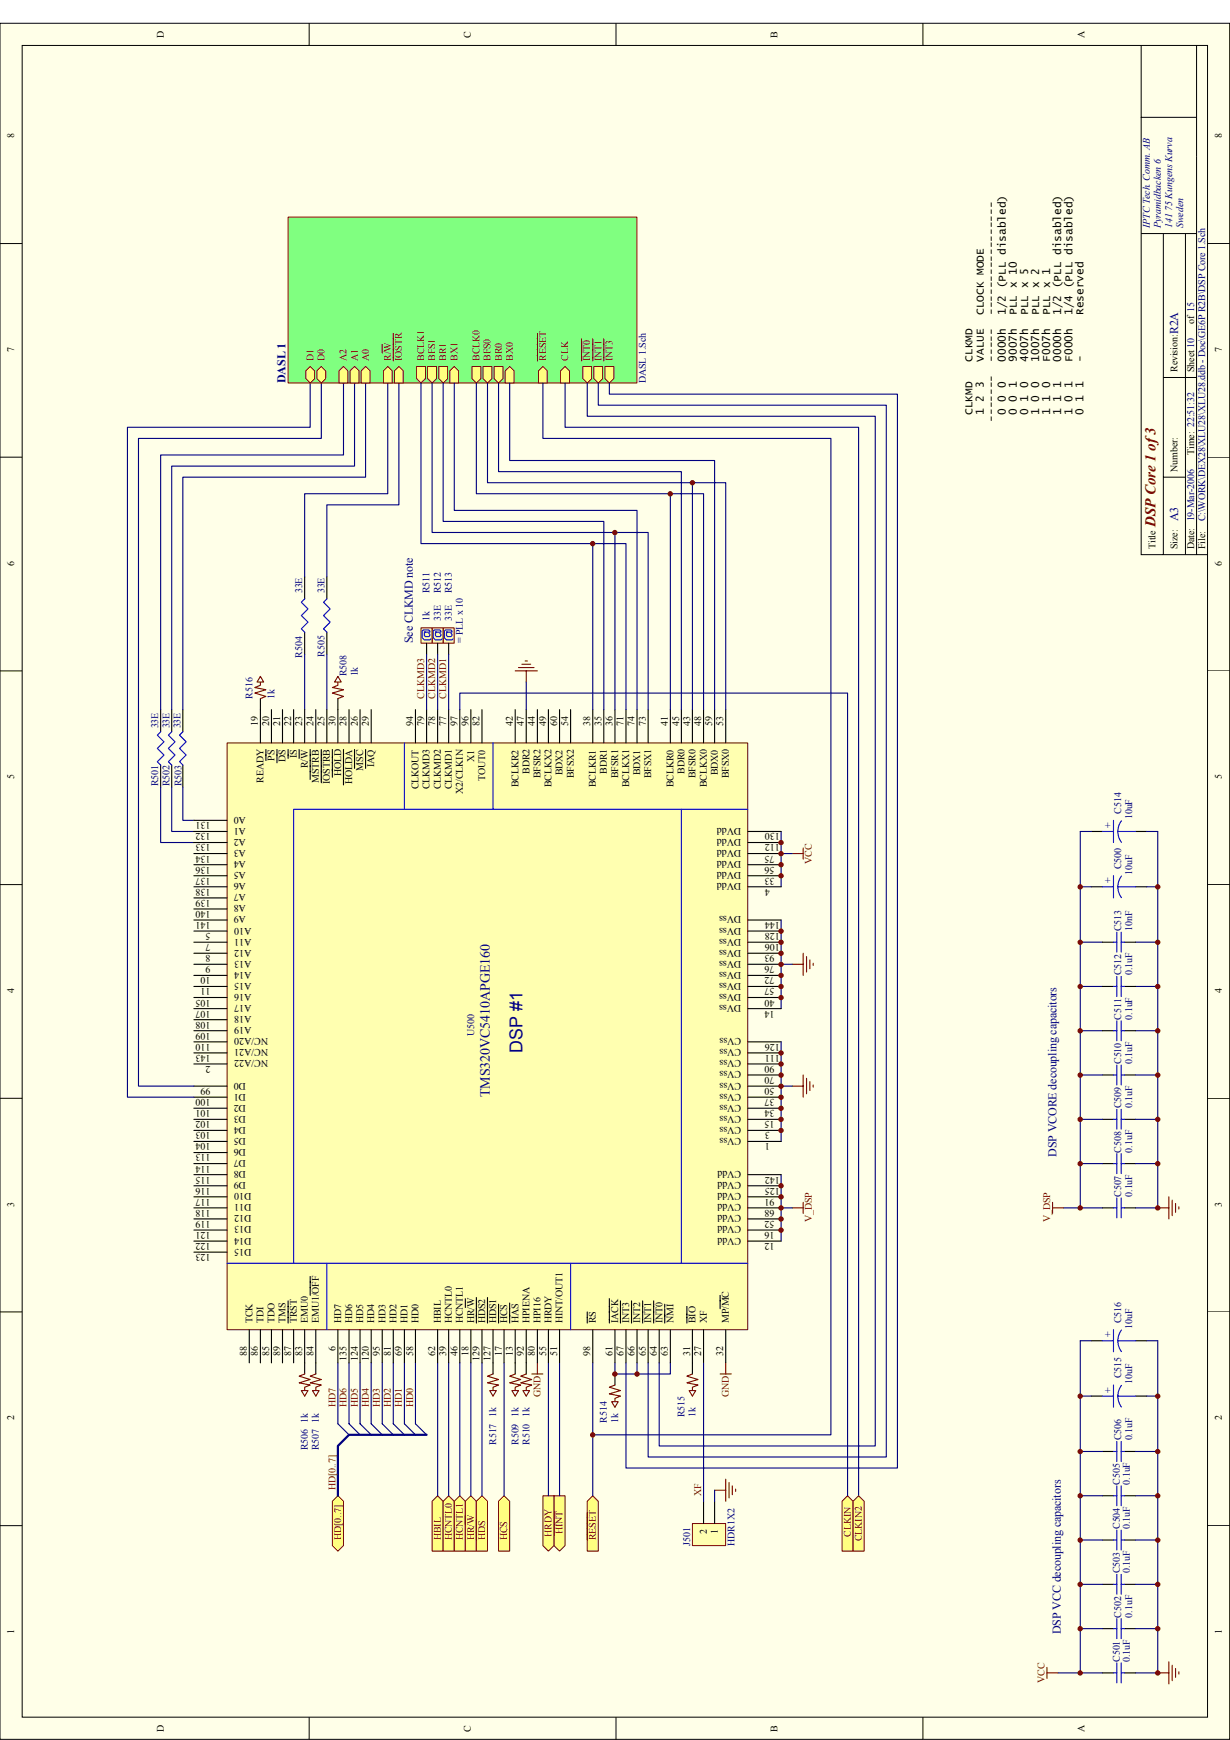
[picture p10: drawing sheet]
<svg xmlns="http://www.w3.org/2000/svg" width="297mm" height="420mm" viewBox="0 0 297 420" stroke-linecap="round" stroke-linejoin="round" font-family="sans-serif">
<defs><g id="words">
<text font-size="4.3" fill="#000080" x="126.2" y="254.2" transform="rotate(-90 126.2 254.2)">DSP #1</text>
<text font-size="3.6" fill="#800000" x="279.1" y="127.2" transform="rotate(-90 279.1 127.2)">DSP Core 1 of 3</text>
<text font-size="3.4" fill="#000080" x="118.3" y="264.9" transform="rotate(-90 118.3 264.9)">TMS320VC5410APGE160</text>
<g font-size="2.9" fill="#000080">
<text x="284.5" y="80.7" transform="rotate(-90 284.5 80.7)">R2A</text>
<text x="69" y="92.5" transform="rotate(-90 69 92.5)">DASL 1</text>
<text x="284.5" y="125.9" transform="rotate(-90 284.5 125.9)">A3</text>
<text x="99.7" y="155.3" transform="rotate(-90 99.7 155.3)">See CLKMD note</text>
<text x="255.1" y="279.4" transform="rotate(-90 255.1 279.4)">DSP VCORE decoupling capacitors</text>
<text x="256.2" y="394.6" transform="rotate(-90 256.2 394.6)">DSP VCC decoupling capacitors</text>
</g>
<g font-size="2.7">
<text x="237.6" y="76.1" transform="rotate(-90 237.6 76.1)">CLOCK MODE</text>
<text x="240.2" y="76.1" transform="rotate(-90 240.2 76.1)">-----------------</text>
<text x="242.9" y="76.1" transform="rotate(-90 242.9 76.1)">1/2 (PLL disabled)</text>
<text x="245.6" y="76.1" transform="rotate(-90 245.6 76.1)">PLL x 10</text>
<text x="248.3" y="76.1" transform="rotate(-90 248.3 76.1)">PLL x 5</text>
<text x="251" y="76.1" transform="rotate(-90 251 76.1)">PLL x 2</text>
<text x="253.6" y="76.1" transform="rotate(-90 253.6 76.1)">PLL x 1</text>
<text x="256.3" y="76.1" transform="rotate(-90 256.3 76.1)">1/2 (PLL disabled)</text>
<text x="259" y="76.1" transform="rotate(-90 259 76.1)">1/4 (PLL disabled)</text>
<text x="261.6" y="76.1" transform="rotate(-90 261.6 76.1)">Reserved</text>
<text x="234.9" y="87.4" transform="rotate(-90 234.9 87.4)">CLKMD</text>
<text x="237.6" y="87.4" transform="rotate(-90 237.6 87.4)">VALUE</text>
<text x="240.2" y="87.4" transform="rotate(-90 240.2 87.4)">-----</text>
<text x="242.9" y="87.4" transform="rotate(-90 242.9 87.4)">0000h</text>
<text x="245.6" y="87.4" transform="rotate(-90 245.6 87.4)">9007h</text>
<text x="248.3" y="87.4" transform="rotate(-90 248.3 87.4)">4007h</text>
<text x="251" y="87.4" transform="rotate(-90 251 87.4)">1007h</text>
<text x="253.6" y="87.4" transform="rotate(-90 253.6 87.4)">F007h</text>
<text x="256.3" y="87.4" transform="rotate(-90 256.3 87.4)">0000h</text>
<text x="259" y="87.4" transform="rotate(-90 259 87.4)">F000h</text>
<text x="261.6" y="87.4" transform="rotate(-90 261.6 87.4)">-</text>
<text x="234.9" y="100.2" transform="rotate(-90 234.9 100.2)">CLKMD</text>
<text x="237.6" y="100.2" transform="rotate(-90 237.6 100.2)">1 2 3</text>
<text x="240.2" y="101.8" transform="rotate(-90 240.2 101.8)">-------</text>
<text x="242.9" y="100.2" transform="rotate(-90 242.9 100.2)">0 0 0</text>
<text x="245.6" y="100.2" transform="rotate(-90 245.6 100.2)">0 0 1</text>
<text x="248.3" y="100.2" transform="rotate(-90 248.3 100.2)">0 1 0</text>
<text x="251" y="100.2" transform="rotate(-90 251 100.2)">1 0 0</text>
<text x="253.6" y="100.2" transform="rotate(-90 253.6 100.2)">1 1 0</text>
<text x="256.3" y="100.2" transform="rotate(-90 256.3 100.2)">1 1 1</text>
<text x="259" y="100.2" transform="rotate(-90 259 100.2)">1 0 1</text>
<text x="261.6" y="100.2" transform="rotate(-90 261.6 100.2)">0 1 1</text>
</g>
<g font-size="2.4">
<text x="39.6" y="9.1" transform="rotate(-90 39.6 9.1)">D</text>
<text x="113.7" y="9.1" transform="rotate(-90 113.7 9.1)">C</text>
<text x="187.8" y="9.1" transform="rotate(-90 187.8 9.1)">B</text>
<text x="261.9" y="9.1" transform="rotate(-90 261.9 9.1)">A</text>
<text x="3.4" y="33.4" transform="rotate(-90 3.4 33.4)">8</text>
<text x="295.1" y="33.4" transform="rotate(-90 295.1 33.4)">8</text>
<text x="288.4" y="78.3" transform="rotate(-90 288.4 78.3)">of 15</text>
<text x="3.4" y="85" transform="rotate(-90 3.4 85)">7</text>
<text x="284.4" y="89.8" transform="rotate(-90 284.4 89.8)">Revision:</text>
<text x="288.4" y="89.8" transform="rotate(-90 288.4 89.8)">Sheet 10</text>
<text x="295.1" y="85" transform="rotate(-90 295.1 85)">7</text>
<text x="284.4" y="113.9" transform="rotate(-90 284.4 113.9)">Number:</text>
<text x="288.4" y="109.9" transform="rotate(-90 288.4 109.9)">Time: 22:51:32</text>
<text x="3.4" y="136.6" transform="rotate(-90 3.4 136.6)">6</text>
<text x="279" y="132.6" transform="rotate(-90 279 132.6)">Title</text>
<text x="284.4" y="132.6" transform="rotate(-90 284.4 132.6)">Size:</text>
<text x="288.4" y="132.6" transform="rotate(-90 288.4 132.6)">Date: 19-Mar-2006</text>
<text x="291.1" y="132.6" transform="rotate(-90 291.1 132.6)">File:</text>
<text x="295.1" y="136.6" transform="rotate(-90 295.1 136.6)">6</text>
<text x="62.3" y="175.4" transform="rotate(-90 62.3 175.4)">19</text>
<text x="65" y="175.4" transform="rotate(-90 65 175.4)">20</text>
<text x="67.6" y="175.4" transform="rotate(-90 67.6 175.4)">21</text>
<text x="70.3" y="175.4" transform="rotate(-90 70.3 175.4)">22</text>
<text x="73" y="175.4" transform="rotate(-90 73 175.4)">23</text>
<text x="75.7" y="175.4" transform="rotate(-90 75.7 175.4)">24</text>
<text x="78.4" y="175.4" transform="rotate(-90 78.4 175.4)">25</text>
<text x="81" y="175.4" transform="rotate(-90 81 175.4)">30</text>
<text x="83.7" y="175.4" transform="rotate(-90 83.7 175.4)">28</text>
<text x="86.4" y="175.4" transform="rotate(-90 86.4 175.4)">26</text>
<text x="89" y="175.4" transform="rotate(-90 89 175.4)">29</text>
<text x="99.8" y="175.4" transform="rotate(-90 99.8 175.4)">94</text>
<text x="102.4" y="175.4" transform="rotate(-90 102.4 175.4)">79</text>
<text x="105.1" y="175.4" transform="rotate(-90 105.1 175.4)">78</text>
<text x="107.8" y="175.4" transform="rotate(-90 107.8 175.4)">77</text>
<text x="110.4" y="175.4" transform="rotate(-90 110.4 175.4)">97</text>
<text x="113.1" y="175.4" transform="rotate(-90 113.1 175.4)">96</text>
<text x="115.8" y="175.4" transform="rotate(-90 115.8 175.4)">82</text>
<text x="123.8" y="175.4" transform="rotate(-90 123.8 175.4)">42</text>
<text x="126.5" y="175.4" transform="rotate(-90 126.5 175.4)">47</text>
<text x="129.2" y="175.4" transform="rotate(-90 129.2 175.4)">44</text>
<text x="131.9" y="175.4" transform="rotate(-90 131.9 175.4)">49</text>
<text x="134.5" y="175.4" transform="rotate(-90 134.5 175.4)">60</text>
<text x="137.2" y="175.4" transform="rotate(-90 137.2 175.4)">54</text>
<text x="142.6" y="175.4" transform="rotate(-90 142.6 175.4)">38</text>
<text x="145.2" y="175.4" transform="rotate(-90 145.2 175.4)">35</text>
<text x="147.9" y="175.4" transform="rotate(-90 147.9 175.4)">36</text>
<text x="150.6" y="175.4" transform="rotate(-90 150.6 175.4)">71</text>
<text x="153.3" y="175.4" transform="rotate(-90 153.3 175.4)">74</text>
<text x="155.9" y="175.4" transform="rotate(-90 155.9 175.4)">73</text>
<text x="161.3" y="175.4" transform="rotate(-90 161.3 175.4)">41</text>
<text x="164" y="175.4" transform="rotate(-90 164 175.4)">45</text>
<text x="166.6" y="175.4" transform="rotate(-90 166.6 175.4)">43</text>
<text x="169.3" y="175.4" transform="rotate(-90 169.3 175.4)">48</text>
<text x="172" y="175.4" transform="rotate(-90 172 175.4)">59</text>
<text x="174.7" y="175.4" transform="rotate(-90 174.7 175.4)">53</text>
<text x="66.3" y="183.7" transform="rotate(-90 66.3 183.7)">PS</text>
<text x="69" y="183.9" transform="rotate(-90 69 183.9)">DS</text>
<text x="71.7" y="183.1" transform="rotate(-90 71.7 183.1)">IS</text>
<text x="74.3" y="185.5" transform="rotate(-90 74.3 185.5)">R/W</text>
<text x="90.4" y="185.3" transform="rotate(-90 90.4 185.3)">IAQ</text>
<text x="114.5" y="183.9" transform="rotate(-90 114.5 183.9)">X1</text>
<text x="3.4" y="188.2" transform="rotate(-90 3.4 188.2)">5</text>
<text x="63.6" y="189" transform="rotate(-90 63.6 189)">READY</text>
<text x="77" y="189" transform="rotate(-90 77 189)">MSTRB</text>
<text x="79.7" y="189.3" transform="rotate(-90 79.7 189.3)">IOSTRB</text>
<text x="82.4" y="187.4" transform="rotate(-90 82.4 187.4)">HOLD</text>
<text x="85" y="189.3" transform="rotate(-90 85 189.3)">HOLDA</text>
<text x="87.7" y="186.1" transform="rotate(-90 87.7 186.1)">MSC</text>
<text x="101.1" y="190.6" transform="rotate(-90 101.1 190.6)">CLKOUT</text>
<text x="103.8" y="190.6" transform="rotate(-90 103.8 190.6)">CLKMD3</text>
<text x="106.4" y="190.6" transform="rotate(-90 106.4 190.6)">CLKMD2</text>
<text x="109.1" y="190.6" transform="rotate(-90 109.1 190.6)">CLKMD1</text>
<text x="111.8" y="191.7" transform="rotate(-90 111.8 191.7)">X2/CLKIN</text>
<text x="117.1" y="188.5" transform="rotate(-90 117.1 188.5)">TOUT0</text>
<text x="125.2" y="190.1" transform="rotate(-90 125.2 190.1)">BCLKR2</text>
<text x="127.8" y="186.9" transform="rotate(-90 127.8 186.9)">BDR2</text>
<text x="130.5" y="187.9" transform="rotate(-90 130.5 187.9)">BFSR2</text>
<text x="133.2" y="190.1" transform="rotate(-90 133.2 190.1)">BCLKX2</text>
<text x="135.9" y="187.1" transform="rotate(-90 135.9 187.1)">BDX2</text>
<text x="138.6" y="187.9" transform="rotate(-90 138.6 187.9)">BFSX2</text>
<text x="143.9" y="190.1" transform="rotate(-90 143.9 190.1)">BCLKR1</text>
<text x="146.6" y="186.9" transform="rotate(-90 146.6 186.9)">BDR1</text>
<text x="149.2" y="187.9" transform="rotate(-90 149.2 187.9)">BFSR1</text>
<text x="151.9" y="190.1" transform="rotate(-90 151.9 190.1)">BCLKX1</text>
<text x="154.6" y="187.1" transform="rotate(-90 154.6 187.1)">BDX1</text>
<text x="157.3" y="187.9" transform="rotate(-90 157.3 187.9)">BFSX1</text>
<text x="162.6" y="190.1" transform="rotate(-90 162.6 190.1)">BCLKR0</text>
<text x="165.3" y="186.9" transform="rotate(-90 165.3 186.9)">BDR0</text>
<text x="168" y="187.9" transform="rotate(-90 168 187.9)">BFSR0</text>
<text x="170.7" y="190.1" transform="rotate(-90 170.7 190.1)">BCLKX0</text>
<text x="173.3" y="187.1" transform="rotate(-90 173.3 187.1)">BDX0</text>
<text x="176" y="187.9" transform="rotate(-90 176 187.9)">BFSX0</text>
<text x="295.1" y="188.2" transform="rotate(-90 295.1 188.2)">5</text>
<text x="59.4" y="197.2" transform="rotate(-180 59.4 197.2)">A0</text>
<text x="50.8" y="203.9" transform="rotate(-180 50.8 203.9)">133</text>
<text x="50.8" y="198.6" transform="rotate(-180 50.8 198.6)">131</text>
<text x="50.8" y="201.2" transform="rotate(-180 50.8 201.2)">132</text>
<text x="59.4" y="199.9" transform="rotate(-180 59.4 199.9)">A1</text>
<text x="59.4" y="202.6" transform="rotate(-180 59.4 202.6)">A2</text>
<text x="179" y="202.6" transform="rotate(-180 179 202.6)">DVdd</text>
<text x="179" y="199.9" transform="rotate(-180 179 199.9)">DVdd</text>
<text x="188.4" y="203.9" transform="rotate(-180 188.4 203.9)">112</text>
<text x="188.4" y="201.2" transform="rotate(-180 188.4 201.2)">130</text>
<text x="50.8" y="206.6" transform="rotate(-180 50.8 206.6)">134</text>
<text x="50.8" y="209.3" transform="rotate(-180 50.8 209.3)">136</text>
<text x="59.4" y="205.2" transform="rotate(-180 59.4 205.2)">A3</text>
<text x="59.4" y="207.9" transform="rotate(-180 59.4 207.9)">A4</text>
<text x="179" y="207.9" transform="rotate(-180 179 207.9)">DVdd</text>
<text x="179" y="205.2" transform="rotate(-180 179 205.2)">DVdd</text>
<text x="187" y="209.3" transform="rotate(-180 187 209.3)">56</text>
<text x="187" y="206.6" transform="rotate(-180 187 206.6)">75</text>
<text x="50.8" y="211.9" transform="rotate(-180 50.8 211.9)">137</text>
<text x="50.8" y="214.6" transform="rotate(-180 50.8 214.6)">138</text>
<text x="59.4" y="210.6" transform="rotate(-180 59.4 210.6)">A5</text>
<text x="59.4" y="213.3" transform="rotate(-180 59.4 213.3)">A6</text>
<text x="59.4" y="216" transform="rotate(-180 59.4 216)">A7</text>
<text x="179" y="213.3" transform="rotate(-180 179 213.3)">DVdd</text>
<text x="179" y="210.6" transform="rotate(-180 179 210.6)">DVdd</text>
<text x="185.9" y="214.6" transform="rotate(-180 185.9 214.6)">4</text>
<text x="187" y="211.9" transform="rotate(-180 187 211.9)">33</text>
<text x="50.8" y="217.3" transform="rotate(-180 50.8 217.3)">139</text>
<text x="50.8" y="220" transform="rotate(-180 50.8 220)">140</text>
<text x="59.4" y="218.6" transform="rotate(-180 59.4 218.6)">A8</text>
<text x="59.4" y="221.3" transform="rotate(-180 59.4 221.3)">A9</text>
<text x="179" y="221.3" transform="rotate(-180 179 221.3)">DVss</text>
<text x="50.8" y="222.6" transform="rotate(-180 50.8 222.6)">141</text>
<text x="50.8" y="225.3" transform="rotate(-180 50.8 225.3)">5</text>
<text x="50.8" y="228" transform="rotate(-180 50.8 228)">7</text>
<text x="60.7" y="224" transform="rotate(-180 60.7 224)">A10</text>
<text x="60.7" y="226.6" transform="rotate(-180 60.7 226.6)">A11</text>
<text x="179" y="226.6" transform="rotate(-180 179 226.6)">DVss</text>
<text x="179" y="224" transform="rotate(-180 179 224)">DVss</text>
<text x="188.4" y="228" transform="rotate(-180 188.4 228)">106</text>
<text x="188.4" y="225.3" transform="rotate(-180 188.4 225.3)">128</text>
<text x="188.4" y="222.6" transform="rotate(-180 188.4 222.6)">144</text>
<text x="50.8" y="230.6" transform="rotate(-180 50.8 230.6)">8</text>
<text x="50.8" y="233.3" transform="rotate(-180 50.8 233.3)">9</text>
<text x="60.7" y="229.3" transform="rotate(-180 60.7 229.3)">A12</text>
<text x="60.7" y="232" transform="rotate(-180 60.7 232)">A13</text>
<text x="179" y="232" transform="rotate(-180 179 232)">DVss</text>
<text x="179" y="229.3" transform="rotate(-180 179 229.3)">DVss</text>
<text x="187" y="233.3" transform="rotate(-180 187 233.3)">76</text>
<text x="187" y="230.6" transform="rotate(-180 187 230.6)">93</text>
<text x="3.4" y="239.8" transform="rotate(-90 3.4 239.8)">4</text>
<text x="50.8" y="236" transform="rotate(-180 50.8 236)">10</text>
<text x="50.8" y="238.7" transform="rotate(-180 50.8 238.7)">11</text>
<text x="60.7" y="234.7" transform="rotate(-180 60.7 234.7)">A14</text>
<text x="60.7" y="237.3" transform="rotate(-180 60.7 237.3)">A15</text>
<text x="60.7" y="240" transform="rotate(-180 60.7 240)">A16</text>
<text x="179" y="240" transform="rotate(-180 179 240)">DVss</text>
<text x="179" y="237.3" transform="rotate(-180 179 237.3)">DVss</text>
<text x="179" y="234.7" transform="rotate(-180 179 234.7)">DVss</text>
<text x="187" y="238.7" transform="rotate(-180 187 238.7)">57</text>
<text x="187" y="236" transform="rotate(-180 187 236)">72</text>
<text x="295.1" y="239.8" transform="rotate(-90 295.1 239.8)">4</text>
<text x="50.8" y="241.4" transform="rotate(-180 50.8 241.4)">105</text>
<text x="50.8" y="244" transform="rotate(-180 50.8 244)">107</text>
<text x="60.7" y="242.7" transform="rotate(-180 60.7 242.7)">A17</text>
<text x="60.7" y="245.4" transform="rotate(-180 60.7 245.4)">A18</text>
<text x="179" y="242.7" transform="rotate(-180 179 242.7)">DVss</text>
<text x="187" y="244" transform="rotate(-180 187 244)">14</text>
<text x="187" y="241.4" transform="rotate(-180 187 241.4)">40</text>
<text x="50.8" y="246.7" transform="rotate(-180 50.8 246.7)">108</text>
<text x="50.8" y="249.4" transform="rotate(-180 50.8 249.4)">109</text>
<text x="60.7" y="248" transform="rotate(-180 60.7 248)">A19</text>
<text x="64.7" y="250.7" transform="rotate(-180 64.7 250.7)">NC/A20</text>
<text x="179" y="250.7" transform="rotate(-180 179 250.7)">CVss</text>
<text x="50.8" y="252" transform="rotate(-180 50.8 252)">110</text>
<text x="50.8" y="254.7" transform="rotate(-180 50.8 254.7)">143</text>
<text x="50.8" y="257.4" transform="rotate(-180 50.8 257.4)">2</text>
<text x="64.7" y="253.4" transform="rotate(-180 64.7 253.4)">NC/A21</text>
<text x="64.7" y="256" transform="rotate(-180 64.7 256)">NC/A22</text>
<text x="179" y="256" transform="rotate(-180 179 256)">CVss</text>
<text x="179" y="253.4" transform="rotate(-180 179 253.4)">CVss</text>
<text x="187" y="257.4" transform="rotate(-180 187 257.4)">90</text>
<text x="188.4" y="254.7" transform="rotate(-180 188.4 254.7)">111</text>
<text x="188.4" y="252" transform="rotate(-180 188.4 252)">126</text>
<text x="50.8" y="262.7" transform="rotate(-180 50.8 262.7)">99</text>
<text x="59.4" y="261.4" transform="rotate(-180 59.4 261.4)">D0</text>
<text x="179" y="261.4" transform="rotate(-180 179 261.4)">CVss</text>
<text x="179" y="258.7" transform="rotate(-180 179 258.7)">CVss</text>
<text x="187" y="262.7" transform="rotate(-180 187 262.7)">50</text>
<text x="187" y="260.1" transform="rotate(-180 187 260.1)">70</text>
<text x="50.8" y="265.4" transform="rotate(-180 50.8 265.4)">100</text>
<text x="50.8" y="268.1" transform="rotate(-180 50.8 268.1)">101</text>
<text x="59.4" y="264.1" transform="rotate(-180 59.4 264.1)">D1</text>
<text x="59.4" y="266.8" transform="rotate(-180 59.4 266.8)">D2</text>
<text x="59.4" y="269.4" transform="rotate(-180 59.4 269.4)">D3</text>
<text x="179" y="269.4" transform="rotate(-180 179 269.4)">CVss</text>
<text x="179" y="266.8" transform="rotate(-180 179 266.8)">CVss</text>
<text x="179" y="264.1" transform="rotate(-180 179 264.1)">CVss</text>
<text x="187" y="268.1" transform="rotate(-180 187 268.1)">34</text>
<text x="187" y="265.4" transform="rotate(-180 187 265.4)">37</text>
<text x="50.8" y="270.8" transform="rotate(-180 50.8 270.8)">102</text>
<text x="50.8" y="273.4" transform="rotate(-180 50.8 273.4)">103</text>
<text x="59.4" y="272.1" transform="rotate(-180 59.4 272.1)">D4</text>
<text x="59.4" y="274.8" transform="rotate(-180 59.4 274.8)">D5</text>
<text x="179" y="274.8" transform="rotate(-180 179 274.8)">CVss</text>
<text x="179" y="272.1" transform="rotate(-180 179 272.1)">CVss</text>
<text x="185.9" y="273.4" transform="rotate(-180 185.9 273.4)">3</text>
<text x="187" y="270.8" transform="rotate(-180 187 270.8)">15</text>
<text x="50.8" y="276.1" transform="rotate(-180 50.8 276.1)">104</text>
<text x="50.8" y="278.8" transform="rotate(-180 50.8 278.8)">113</text>
<text x="50.8" y="281.4" transform="rotate(-180 50.8 281.4)">114</text>
<text x="59.4" y="277.4" transform="rotate(-180 59.4 277.4)">D6</text>
<text x="59.4" y="280.1" transform="rotate(-180 59.4 280.1)">D7</text>
<text x="185.9" y="276.1" transform="rotate(-180 185.9 276.1)">1</text>
<text x="50.8" y="284.1" transform="rotate(-180 50.8 284.1)">115</text>
<text x="50.8" y="286.8" transform="rotate(-180 50.8 286.8)">116</text>
<text x="59.4" y="282.8" transform="rotate(-180 59.4 282.8)">D8</text>
<text x="59.4" y="285.5" transform="rotate(-180 59.4 285.5)">D9</text>
<text x="179" y="285.5" transform="rotate(-180 179 285.5)">CVdd</text>
<text x="179" y="282.8" transform="rotate(-180 179 282.8)">CVdd</text>
<text x="188.4" y="286.8" transform="rotate(-180 188.4 286.8)">125</text>
<text x="188.4" y="284.1" transform="rotate(-180 188.4 284.1)">142</text>
<text x="3.4" y="291.4" transform="rotate(-90 3.4 291.4)">3</text>
<text x="50.8" y="289.5" transform="rotate(-180 50.8 289.5)">117</text>
<text x="50.8" y="292.1" transform="rotate(-180 50.8 292.1)">118</text>
<text x="60.7" y="288.1" transform="rotate(-180 60.7 288.1)">D10</text>
<text x="60.7" y="290.8" transform="rotate(-180 60.7 290.8)">D11</text>
<text x="60.7" y="293.5" transform="rotate(-180 60.7 293.5)">D12</text>
<text x="179" y="293.5" transform="rotate(-180 179 293.5)">CVdd</text>
<text x="179" y="290.8" transform="rotate(-180 179 290.8)">CVdd</text>
<text x="179" y="288.1" transform="rotate(-180 179 288.1)">CVdd</text>
<text x="187" y="292.1" transform="rotate(-180 187 292.1)">68</text>
<text x="187" y="289.5" transform="rotate(-180 187 289.5)">91</text>
<text x="295.1" y="291.4" transform="rotate(-90 295.1 291.4)">3</text>
<text x="50.8" y="294.8" transform="rotate(-180 50.8 294.8)">119</text>
<text x="50.8" y="297.5" transform="rotate(-180 50.8 297.5)">121</text>
<text x="60.7" y="296.2" transform="rotate(-180 60.7 296.2)">D13</text>
<text x="60.7" y="298.8" transform="rotate(-180 60.7 298.8)">D14</text>
<text x="179" y="298.8" transform="rotate(-180 179 298.8)">CVdd</text>
<text x="179" y="296.2" transform="rotate(-180 179 296.2)">CVdd</text>
<text x="187" y="297.5" transform="rotate(-180 187 297.5)">16</text>
<text x="187" y="294.8" transform="rotate(-180 187 294.8)">52</text>
<text x="50.8" y="300.2" transform="rotate(-180 50.8 300.2)">122</text>
<text x="50.8" y="302.8" transform="rotate(-180 50.8 302.8)">123</text>
<text x="60.7" y="301.5" transform="rotate(-180 60.7 301.5)">D15</text>
<text x="187" y="300.2" transform="rotate(-180 187 300.2)">12</text>
<text x="61" y="319.5" transform="rotate(-90 61 319.5)">TCK</text>
<text x="63.6" y="319.5" transform="rotate(-90 63.6 319.5)">TDI</text>
<text x="66.3" y="319.5" transform="rotate(-90 66.3 319.5)">TDO</text>
<text x="69" y="319.5" transform="rotate(-90 69 319.5)">TMS</text>
<text x="71.7" y="319.5" transform="rotate(-90 71.7 319.5)">TRST</text>
<text x="74.3" y="319.5" transform="rotate(-90 74.3 319.5)">EMU0</text>
<text x="77" y="319.5" transform="rotate(-90 77 319.5)">EMU1/OFF</text>
<text x="82.4" y="319.5" transform="rotate(-90 82.4 319.5)">HD7</text>
<text x="85" y="319.5" transform="rotate(-90 85 319.5)">HD6</text>
<text x="87.7" y="319.5" transform="rotate(-90 87.7 319.5)">HD5</text>
<text x="90.4" y="319.5" transform="rotate(-90 90.4 319.5)">HD4</text>
<text x="93.1" y="319.5" transform="rotate(-90 93.1 319.5)">HD3</text>
<text x="95.7" y="319.5" transform="rotate(-90 95.7 319.5)">HD2</text>
<text x="98.4" y="319.5" transform="rotate(-90 98.4 319.5)">HD1</text>
<text x="101.1" y="319.5" transform="rotate(-90 101.1 319.5)">HD0</text>
<text x="106.4" y="319.5" transform="rotate(-90 106.4 319.5)">HBIL</text>
<text x="109.1" y="319.5" transform="rotate(-90 109.1 319.5)">HCNTL0</text>
<text x="111.8" y="319.5" transform="rotate(-90 111.8 319.5)">HCNTL1</text>
<text x="114.5" y="319.5" transform="rotate(-90 114.5 319.5)">HR/W</text>
<text x="117.1" y="319.5" transform="rotate(-90 117.1 319.5)">HDS2</text>
<text x="119.8" y="319.5" transform="rotate(-90 119.8 319.5)">HDS1</text>
<text x="122.5" y="319.5" transform="rotate(-90 122.5 319.5)">HCS</text>
<text x="125.2" y="319.5" transform="rotate(-90 125.2 319.5)">HAS</text>
<text x="127.8" y="319.5" transform="rotate(-90 127.8 319.5)">HPIENA</text>
<text x="130.5" y="319.5" transform="rotate(-90 130.5 319.5)">HPI16</text>
<text x="133.2" y="319.5" transform="rotate(-90 133.2 319.5)">HRDY</text>
<text x="135.9" y="319.5" transform="rotate(-90 135.9 319.5)">HINT/OUT1</text>
<text x="143.9" y="319.5" transform="rotate(-90 143.9 319.5)">RS</text>
<text x="149.2" y="319.5" transform="rotate(-90 149.2 319.5)">IACK</text>
<text x="151.9" y="319.5" transform="rotate(-90 151.9 319.5)">INT3</text>
<text x="154.6" y="319.5" transform="rotate(-90 154.6 319.5)">INT2</text>
<text x="157.3" y="319.5" transform="rotate(-90 157.3 319.5)">INT1</text>
<text x="160" y="319.5" transform="rotate(-90 160 319.5)">INT0</text>
<text x="162.6" y="319.5" transform="rotate(-90 162.6 319.5)">NMI</text>
<text x="168" y="319.5" transform="rotate(-90 168 319.5)">BIO</text>
<text x="170.7" y="319.5" transform="rotate(-90 170.7 319.5)">XF</text>
<text x="176" y="319.5" transform="rotate(-90 176 319.5)">MP/MC</text>
<text x="59.6" y="327.5" transform="rotate(-90 59.6 327.5)">88</text>
<text x="62.3" y="327.5" transform="rotate(-90 62.3 327.5)">86</text>
<text x="65" y="327.5" transform="rotate(-90 65 327.5)">85</text>
<text x="67.6" y="327.5" transform="rotate(-90 67.6 327.5)">89</text>
<text x="70.3" y="327.5" transform="rotate(-90 70.3 327.5)">87</text>
<text x="73" y="327.5" transform="rotate(-90 73 327.5)">83</text>
<text x="75.7" y="327.5" transform="rotate(-90 75.7 327.5)">84</text>
<text x="81" y="326.2" transform="rotate(-90 81 326.2)">6</text>
<text x="83.7" y="328.6" transform="rotate(-90 83.7 328.6)">135</text>
<text x="86.4" y="328.6" transform="rotate(-90 86.4 328.6)">124</text>
<text x="89" y="328.6" transform="rotate(-90 89 328.6)">120</text>
<text x="91.7" y="327.5" transform="rotate(-90 91.7 327.5)">95</text>
<text x="94.4" y="327.5" transform="rotate(-90 94.4 327.5)">81</text>
<text x="97.1" y="327.5" transform="rotate(-90 97.1 327.5)">69</text>
<text x="99.8" y="327.5" transform="rotate(-90 99.8 327.5)">58</text>
<text x="105.1" y="327.5" transform="rotate(-90 105.1 327.5)">62</text>
<text x="107.8" y="327.5" transform="rotate(-90 107.8 327.5)">39</text>
<text x="110.4" y="327.5" transform="rotate(-90 110.4 327.5)">46</text>
<text x="113.1" y="327.5" transform="rotate(-90 113.1 327.5)">18</text>
<text x="115.8" y="328.6" transform="rotate(-90 115.8 328.6)">129</text>
<text x="118.5" y="328.6" transform="rotate(-90 118.5 328.6)">127</text>
<text x="121.2" y="327.5" transform="rotate(-90 121.2 327.5)">17</text>
<text x="123.8" y="327.5" transform="rotate(-90 123.8 327.5)">13</text>
<text x="126.5" y="327.5" transform="rotate(-90 126.5 327.5)">92</text>
<text x="129.2" y="327.5" transform="rotate(-90 129.2 327.5)">80</text>
<text x="131.9" y="327.5" transform="rotate(-90 131.9 327.5)">55</text>
<text x="134.5" y="327.5" transform="rotate(-90 134.5 327.5)">51</text>
<text x="142.6" y="327.5" transform="rotate(-90 142.6 327.5)">98</text>
<text x="147.9" y="327.5" transform="rotate(-90 147.9 327.5)">61</text>
<text x="150.6" y="327.5" transform="rotate(-90 150.6 327.5)">67</text>
<text x="153.3" y="327.5" transform="rotate(-90 153.3 327.5)">66</text>
<text x="155.9" y="327.5" transform="rotate(-90 155.9 327.5)">65</text>
<text x="158.6" y="327.5" transform="rotate(-90 158.6 327.5)">64</text>
<text x="161.3" y="327.5" transform="rotate(-90 161.3 327.5)">63</text>
<text x="166.6" y="327.5" transform="rotate(-90 166.6 327.5)">31</text>
<text x="169.3" y="327.5" transform="rotate(-90 169.3 327.5)">27</text>
<text x="174.7" y="327.5" transform="rotate(-90 174.7 327.5)">32</text>
<text x="3.4" y="343" transform="rotate(-90 3.4 343)">2</text>
<text x="295.1" y="343" transform="rotate(-90 295.1 343)">2</text>
<text x="170.7" y="370.5" transform="rotate(-90 170.7 370.5)">2</text>
<text x="173.3" y="370.5" transform="rotate(-90 173.3 370.5)">1</text>
<text x="3.4" y="394.6" transform="rotate(-90 3.4 394.6)">1</text>
<text x="295.1" y="394.6" transform="rotate(-90 295.1 394.6)">1</text>
<text x="39.6" y="418.1" transform="rotate(-90 39.6 418.1)">D</text>
<text x="113.7" y="418.1" transform="rotate(-90 113.7 418.1)">C</text>
<text x="187.8" y="418.1" transform="rotate(-90 187.8 418.1)">B</text>
<text x="261.9" y="418.1" transform="rotate(-90 261.9 418.1)">A</text>
</g>
<g font-size="2.4" fill="#000080">
<text x="277.7" y="55.1" transform="rotate(-90 277.7 55.1)">IPTC Tech. Comm. AB</text>
<text x="280.4" y="55.1" transform="rotate(-90 280.4 55.1)">Pyramidbacken 6</text>
<text x="283" y="55.1" transform="rotate(-90 283 55.1)">141 75 Kungens Kurva</text>
<text x="285.7" y="55.1" transform="rotate(-90 285.7 55.1)">Sweden</text>
<text x="155.9" y="92.5" transform="rotate(-90 155.9 92.5)">DASL 1.Sch</text>
<text x="291.1" y="125.9" transform="rotate(-90 291.1 125.9)">C:\WORK\DEX28\XLU28\XLU28.ddb - Doc\GE6P R2B\DSP Core 1.Sch</text>
<text x="73" y="143.3" transform="rotate(-90 73 143.3)">33E</text>
<text x="78.4" y="143.3" transform="rotate(-90 78.4 143.3)">33E</text>
<text x="103.8" y="143.3" transform="rotate(-90 103.8 143.3)">R511</text>
<text x="106.4" y="143.3" transform="rotate(-90 106.4 143.3)">R512</text>
<text x="109.1" y="143.3" transform="rotate(-90 109.1 143.3)">R513</text>
<text x="103.8" y="150" transform="rotate(-90 103.8 150)">1k</text>
<text x="106.4" y="150" transform="rotate(-90 106.4 150)">33E</text>
<text x="109.1" y="150" transform="rotate(-90 109.1 150)">33E</text>
<text x="111.8" y="155.3" transform="rotate(-90 111.8 155.3)">= PLL x 10</text>
<text x="73" y="158.8" transform="rotate(-90 73 158.8)">R504</text>
<text x="78.4" y="158.5" transform="rotate(-90 78.4 158.5)">R505</text>
<text x="83.7" y="163.3" transform="rotate(-90 83.7 163.3)">R508</text>
<text x="86.4" y="163.3" transform="rotate(-90 86.4 163.3)">1k</text>
<text x="61" y="168.7" transform="rotate(-90 61 168.7)">R516</text>
<text x="66.3" y="168.7" transform="rotate(-90 66.3 168.7)">1k</text>
<text x="38.2" y="175.9" transform="rotate(-90 38.2 175.9)">33E</text>
<text x="40.9" y="175.9" transform="rotate(-90 40.9 175.9)">33E</text>
<text x="43.6" y="175.9" transform="rotate(-90 43.6 175.9)">33E</text>
<text x="38.2" y="189.8" transform="rotate(-90 38.2 189.8)">R501</text>
<text x="40.9" y="189.8" transform="rotate(-90 40.9 189.8)">R502</text>
<text x="43.8" y="189.8" transform="rotate(-90 43.8 189.8)">R503</text>
<text x="270.7" y="196.5" transform="rotate(-90 270.7 196.5)">C514</text>
<text x="273.4" y="197.8" transform="rotate(-90 273.4 197.8)">10uF</text>
<text x="268.3" y="200" transform="rotate(-90 268.3 200)">+</text>
<text x="270.7" y="209.9" transform="rotate(-90 270.7 209.9)">C500</text>
<text x="268.3" y="213.3" transform="rotate(-90 268.3 213.3)">+</text>
<text x="273.4" y="211.2" transform="rotate(-90 273.4 211.2)">10uF</text>
<text x="270.7" y="224.8" transform="rotate(-90 270.7 224.8)">C513</text>
<text x="273.4" y="224.8" transform="rotate(-90 273.4 224.8)">10nF</text>
<text x="270.7" y="235.5" transform="rotate(-90 270.7 235.5)">C512</text>
<text x="273.4" y="235.5" transform="rotate(-90 273.4 235.5)">0.1uF</text>
<text x="114.5" y="250.2" transform="rotate(-90 114.5 250.2)">U500</text>
<text x="270.7" y="246.2" transform="rotate(-90 270.7 246.2)">C511</text>
<text x="273.4" y="246.2" transform="rotate(-90 273.4 246.2)">0.1uF</text>
<text x="270.7" y="256.9" transform="rotate(-90 270.7 256.9)">C510</text>
<text x="273.4" y="256.9" transform="rotate(-90 273.4 256.9)">0.1uF</text>
<text x="270.7" y="267.6" transform="rotate(-90 270.7 267.6)">C509</text>
<text x="273.4" y="267.6" transform="rotate(-90 273.4 267.6)">0.1uF</text>
<text x="270.7" y="278.3" transform="rotate(-90 270.7 278.3)">C508</text>
<text x="273.4" y="278.3" transform="rotate(-90 273.4 278.3)">0.1uF</text>
<text x="270.7" y="289" transform="rotate(-90 270.7 289)">C507</text>
<text x="273.4" y="289" transform="rotate(-90 273.4 289)">0.1uF</text>
<text x="268.3" y="323" transform="rotate(-90 268.3 323)">+</text>
<text x="270.7" y="319.5" transform="rotate(-90 270.7 319.5)">C516</text>
<text x="273.4" y="320.8" transform="rotate(-90 273.4 320.8)">10uF</text>
<text x="270.7" y="332.8" transform="rotate(-90 270.7 332.8)">C515</text>
<text x="273.4" y="334.2" transform="rotate(-90 273.4 334.2)">10uF</text>
<text x="268.3" y="336.3" transform="rotate(-90 268.3 336.3)">+</text>
<text x="146.6" y="343.5" transform="rotate(-90 146.6 343.5)">R514</text>
<text x="149.2" y="343.5" transform="rotate(-90 149.2 343.5)">1k</text>
<text x="165.3" y="342.2" transform="rotate(-90 165.3 342.2)">R515</text>
<text x="168" y="342.2" transform="rotate(-90 168 342.2)">1k</text>
<text x="270.7" y="347.8" transform="rotate(-90 270.7 347.8)">C506</text>
<text x="273.4" y="347.8" transform="rotate(-90 273.4 347.8)">0.1uF</text>
<text x="74.3" y="350.2" transform="rotate(-90 74.3 350.2)">R506 1k</text>
<text x="77" y="350.2" transform="rotate(-90 77 350.2)">R507 1k</text>
<text x="119.8" y="348.9" transform="rotate(-90 119.8 348.9)">R517 1k</text>
<text x="125.2" y="348.9" transform="rotate(-90 125.2 348.9)">R509 1k</text>
<text x="127.8" y="348.9" transform="rotate(-90 127.8 348.9)">R510 1k</text>
<text x="270.4" y="358.5" transform="rotate(-90 270.4 358.5)">C505</text>
<text x="272.9" y="358.5" transform="rotate(-90 272.9 358.5)">0.1uF</text>
<text x="270.4" y="369.2" transform="rotate(-90 270.4 369.2)">C504</text>
<text x="272.9" y="369.2" transform="rotate(-90 272.9 369.2)">0.1uF</text>
<text x="166.6" y="373.2" transform="rotate(-90 166.6 373.2)">J501</text>
<text x="177.4" y="373.2" transform="rotate(-90 177.4 373.2)">HDR1X2</text>
<text x="270.4" y="379.9" transform="rotate(-90 270.4 379.9)">C503</text>
<text x="272.9" y="379.9" transform="rotate(-90 272.9 379.9)">0.1uF</text>
<text x="270.7" y="390.6" transform="rotate(-90 270.7 390.6)">C502</text>
<text x="273.4" y="390.6" transform="rotate(-90 273.4 390.6)">0.1uF</text>
<text x="270.4" y="401.3" transform="rotate(-90 270.4 401.3)">C501</text>
<text x="272.9" y="401.3" transform="rotate(-90 272.9 401.3)">0.1uF</text>
</g>
<g font-size="2.4" fill="#800000">
<text x="75.7" y="87.2" transform="rotate(-90 75.7 87.2)">D1</text>
<text x="78.4" y="87.2" transform="rotate(-90 78.4 87.2)">D0</text>
<text x="83.7" y="87.2" transform="rotate(-90 83.7 87.2)">A2</text>
<text x="86.4" y="87.2" transform="rotate(-90 86.4 87.2)">A1</text>
<text x="89" y="87.2" transform="rotate(-90 89 87.2)">A0</text>
<text x="94.4" y="87.2" transform="rotate(-90 94.4 87.2)">R/W</text>
<text x="97.1" y="87.2" transform="rotate(-90 97.1 87.2)">IOSTR</text>
<text x="102.4" y="87.2" transform="rotate(-90 102.4 87.2)">BCLK1</text>
<text x="105.1" y="87.2" transform="rotate(-90 105.1 87.2)">BFS1</text>
<text x="107.8" y="87.2" transform="rotate(-90 107.8 87.2)">BR1</text>
<text x="110.4" y="87.2" transform="rotate(-90 110.4 87.2)">BX1</text>
<text x="115.8" y="87.2" transform="rotate(-90 115.8 87.2)">BCLK0</text>
<text x="118.5" y="87.2" transform="rotate(-90 118.5 87.2)">BFS0</text>
<text x="121.2" y="87.2" transform="rotate(-90 121.2 87.2)">BR0</text>
<text x="123.8" y="87.2" transform="rotate(-90 123.8 87.2)">BX0</text>
<text x="131.9" y="87.2" transform="rotate(-90 131.9 87.2)">RESET</text>
<text x="137.2" y="87.2" transform="rotate(-90 137.2 87.2)">CLK</text>
<text x="142.6" y="87.2" transform="rotate(-90 142.6 87.2)">INT0</text>
<text x="145.2" y="87.2" transform="rotate(-90 145.2 87.2)">INT1</text>
<text x="147.9" y="87.2" transform="rotate(-90 147.9 87.2)">INT3</text>
<text x="102.4" y="168.7" transform="rotate(-90 102.4 168.7)">CLKMD3</text>
<text x="105.1" y="168.7" transform="rotate(-90 105.1 168.7)">CLKMD2</text>
<text x="107.8" y="168.7" transform="rotate(-90 107.8 168.7)">CLKMD1</text>
<text x="196.1" y="208.5" transform="rotate(-90 196.1 208.5)">VCC</text>
<text x="196.1" y="295.1" transform="rotate(-90 196.1 295.1)">V_DSP</text>
<text x="253.6" y="295.1" transform="rotate(-90 253.6 295.1)">V_DSP</text>
<text x="81" y="339.8" transform="rotate(-90 81 339.8)">HD7</text>
<text x="83.7" y="339.8" transform="rotate(-90 83.7 339.8)">HD6</text>
<text x="86.4" y="339.8" transform="rotate(-90 86.4 339.8)">HD5</text>
<text x="89" y="339.8" transform="rotate(-90 89 339.8)">HD4</text>
<text x="91.7" y="339.8" transform="rotate(-90 91.7 339.8)">HD3</text>
<text x="94.4" y="339.8" transform="rotate(-90 94.4 339.8)">HD2</text>
<text x="97.1" y="339.8" transform="rotate(-90 97.1 339.8)">HD1</text>
<text x="99.8" y="339.8" transform="rotate(-90 99.8 339.8)">HD0</text>
<text x="130.5" y="337.4" transform="rotate(-90 130.5 337.4)">GND</text>
<text x="176" y="337.4" transform="rotate(-90 176 337.4)">GND</text>
<text x="81" y="359.8" transform="rotate(-90 81 359.8)">HD[0..7]</text>
<text x="169.3" y="361.2" transform="rotate(-90 169.3 361.2)">XF</text>
<text x="82.4" y="371.9" transform="rotate(-90 82.4 371.9)">HD[0..7]</text>
<text x="106.4" y="371.9" transform="rotate(-90 106.4 371.9)">HBIL</text>
<text x="109.1" y="371.9" transform="rotate(-90 109.1 371.9)">HCNTL0</text>
<text x="111.8" y="371.9" transform="rotate(-90 111.8 371.9)">HCNTL1</text>
<text x="114.5" y="371.9" transform="rotate(-90 114.5 371.9)">HR/W</text>
<text x="117.1" y="371.9" transform="rotate(-90 117.1 371.9)">HDS</text>
<text x="122.5" y="371.9" transform="rotate(-90 122.5 371.9)">HCS</text>
<text x="133.2" y="371.1" transform="rotate(-90 133.2 371.1)">HRDY</text>
<text x="135.9" y="370.5" transform="rotate(-90 135.9 370.5)">HINT</text>
<text x="143.9" y="371.9" transform="rotate(-90 143.9 371.9)">RESET</text>
<text x="205.4" y="371.1" transform="rotate(-90 205.4 371.1)">CLKIN</text>
<text x="208.1" y="372.1" transform="rotate(-90 208.1 372.1)">CLKIN2</text>
<text x="252.3" y="406.4" transform="rotate(-90 252.3 406.4)">VCC</text>
</g>
</g></defs>
<path d="M0 5.6h297v414.4h-297z" fill="#ffffe8"/>
<g fill="none" stroke="#000" stroke-width=".24">
<path d="M0 5.6h297v414.4h-297zM5.4 11h286.2v403.6h-286.2zM74.7 5.6v5.4M148.8 5.6v5.4M222.9 5.6v5.4M275.6 11v17.3h13.4M289 11v122.9M275.6 28.3v105.6h16M0 58.8h5.4M275.6 56.4h13.4M280.9 56.4v77.5M286.3 56.4v77.5"/>
<path d="M291.6 58.8h5.4M280.9 91.2h8.1M0 110.4h5.4M280.9 115.2h5.4M291.6 110.4h5.4M0 162h5.4M291.6 162h5.4M0 213.6h5.4M291.6 213.6h5.4M0 265.2h5.4M291.6 265.2h5.4M0 316.8h5.4"/>
<path d="M291.6 316.8h5.4M0 368.4h5.4M291.6 368.4h5.4M74.7 414.6v5.4M148.8 414.6v5.4M222.9 414.6v5.4"/>
</g>
<g fill="none" stroke="#000" stroke-width=".27">
<path d="M266.2 238.2h2.7M266.2 227.5h2.7M271.6 238.2h2.7M271.6 227.5h2.7M266.2 259.6h2.7M266.2 248.9h2.7M271.6 259.6h2.7M271.6 248.9h2.7M266.2 270.3h2.7M271.6 270.3h2.7M266.2 281h2.7M266.2 291.7h2.7"/>
<path d="M271.6 281h2.7M271.6 291.7h2.7M266.2 350.5h2.7M271.6 350.5h2.7M266.2 371.9h2.7M266.2 361.2h2.7M271.6 371.9h2.7M271.6 361.2h2.7M266.2 393.3h2.7M266.2 382.6h2.7M271.6 393.3h2.7M271.6 382.6h2.7"/>
<path d="M266.2 404h2.7M271.6 404h2.7"/>
</g>
<g fill="none" stroke="#00f" stroke-width=".27">
<path d="M268.9 238.2h.8M268.9 227.5h.8M269.7 225.1v4.8M269.7 235.8v4.8M270.8 225.1v4.8M270.8 235.8v4.8M270.8 238.2h.8M270.8 227.5h.8M268.9 259.6h.8M268.9 248.9h.8M269.7 246.5v4.8M269.7 257.2v4.8"/>
<path d="M270.8 246.5v4.8M270.8 257.2v4.8M270.8 259.6h.8M270.8 248.9h.8M268.9 270.3h.8M269.7 267.9v4.8M269.7 278.6v4.8M270.8 267.9v4.8M270.8 278.6v4.8M270.8 270.3h.8M268.9 281h.8M268.9 291.7h.8"/>
<path d="M269.7 289.3v4.8M270.8 289.3v4.8M270.8 281h.8M270.8 291.7h.8M268.9 350.5h.8M269.7 348.1v4.8M269.7 358.8v4.8M270.8 348.1v4.8M270.8 358.8v4.8M270.8 350.5h.8M268.9 371.9h.8M268.9 361.2h.8"/>
<path d="M269.7 369.5v4.8M270.8 369.5v4.8M270.8 371.9h.8M270.8 361.2h.8M268.9 393.3h.8M268.9 382.6h.8M269.7 380.2v4.8M269.7 390.9v4.8M270.8 393.3h.8M270.8 380.2v4.8M270.8 390.9v4.8M270.8 382.6h.8"/>
<path d="M268.9 404h.8M269.7 401.5v4.9M270.8 401.5v4.9M270.8 404h.8"/>
</g>
<g fill="none" stroke="#000080" stroke-width=".27">
<path d="M260.9 200.8v90.9h5.3M279.6 200.8v90.9h-5.3M260.9 238.2h5.3M260.9 227.5h5.3M274.3 238.2h5.3M274.3 227.5h5.3M260.9 248.9h5.3M260.9 259.6h5.3M274.3 248.9h5.3M274.3 259.6h5.3M260.9 270.3h5.3M274.3 270.3h5.3"/>
<path d="M256.9 291.7h4M260.9 281h5.3M274.3 281h5.3M260.9 323.8v48.1M279.6 323.8v80.2h-5.3M260.9 350.5h5.3M274.3 350.5h5.3M260.9 371.9v32.1h5.3M260.9 371.9h5.3M274.3 371.9h5.3M274.3 361.2h5.3M260.9 393.3h5.3"/>
<path d="M260.9 382.6h5.3M274.3 393.3h5.3M274.3 382.6h5.3M255.5 404h5.4"/>
</g>
<g fill="none" stroke="#800000" stroke-width=".27">
<path d="M191.3 206.1h2.7M194 204.8v2.6M191.3 232.8h2.7M194 230.2v5.3M194.8 231v3.7M195.6 231.8v2.1M196.4 232.6v.5M191.3 291.7h2.7M194 290.3v2.7M254.2 291.7h2.7M254.2 290.3v2.7M279.6 291.7h2.7"/>
<path d="M282.3 289v5.3M283.1 289.8v3.8M283.9 290.6v2.1M284.7 291.4v.5M252.8 404h2.7M252.8 402.6v2.7M279.6 404h2.7M282.3 401.3v5.3M283.1 402.1v3.7M283.9 402.9v2.1M284.7 403.7v.5"/>
</g>
<g fill="#800000" stroke="#800000" stroke-width=".24">
<circle cx="260.9" cy="404" r=".53"/>
<circle cx="260.9" cy="393.3" r=".53"/>
<circle cx="260.9" cy="382.6" r=".53"/>
</g>
<path d="M141.8 362.5l1.4-1.3 1.3 1.3v12.1h-2.7z" fill-rule="evenodd" fill="#ffff80" stroke="#800000" stroke-width=".24"/>
<path d="M194 259.6v5.3M191.3 262.3h2.7M194.8 260.4v3.7M195.6 261.2v2.1M196.4 262v.5M128.4 331.8h2.7M129.8 329.1v2.7M141.8 365.2v6.7" fill="none" stroke="#800000" stroke-width=".27"/>
<path d="M188.6 200.8v13.3M188.6 222.2v21.4M188.6 251.6v24M188.6 283.6v16.1" fill="none" stroke="#000080" stroke-width=".27"/>
<g fill="#ffff80" stroke="#800000" stroke-width=".24">
<path d="M105.7 361.2l1.3 1.3v12.1h-2.6v-12.1z" fill-rule="evenodd"/>
<path d="M107 362.5l1.4-1.3 1.3 1.3v12.1h-2.7z" fill-rule="evenodd"/>
<path d="M109.7 362.5l1.3-1.3 1.4 1.3v12.1h-2.7z" fill-rule="evenodd"/>
<path d="M113.7 361.2l1.3 1.3v12.1h-2.6v-12.1z" fill-rule="evenodd"/>
</g>
<path d="M112.4 366v2.1" fill="none" stroke="#800000" stroke-width=".27"/>
<path d="M115 362.5l1.4-1.3 1.3 1.3v12.1h-2.7z" fill-rule="evenodd" fill="#ffff80" stroke="#800000" stroke-width=".24"/>
<path d="M115 367.1v4.8" fill="none" stroke="#800000" stroke-width=".27"/>
<path d="M120.4 362.5l1.3-1.3 1.4 1.3v12.1h-2.7z" fill-rule="evenodd" fill="#ffff80" stroke="#800000" stroke-width=".24"/>
<path d="M120.4 367.3v4.6" fill="none" stroke="#800000" stroke-width=".27"/>
<path d="M133.8 361.2h2.7v12l-1.4 1.4-1.3-1.4z" fill-rule="evenodd" fill="#ffff80" stroke="#800000" stroke-width=".24"/>
<path d="M173.9 331.8h2.7M175.3 329.1v2.7M133.8 364.9v5.9" fill="none" stroke="#800000" stroke-width=".27"/>
<path d="M131.1 361.2h2.7v12l-1.4 1.4-1.3-1.4z" fill-rule="evenodd" fill="#ffff80" stroke="#800000" stroke-width=".24"/>
<g fill="none" stroke="#000080" stroke-width=".27">
<path d="M188.6 206.1h2.7M188.6 232.8h2.7M188.6 262.3h2.7M188.6 291.7h2.7M105.7 329.1v32.1M108.4 329.1v32.1M111 329.1v32.1M113.7 329.1v32.1M116.4 329.1v32.1M121.7 329.1v32.1M132.4 329.1v32.1M135.1 329.1v32.1"/>
<path d="M143.2 329.1v32.1"/>
</g>
<g fill="#ffff80" stroke="#800000" stroke-width=".24">
<path d="M203.3 362.5l1.4-1.3 1.3 1.3v12.1h-2.7z" fill-rule="evenodd"/>
<path d="M80.3 362.5l1.3-1.3 1.4 1.3v10.7l-1.4 1.4-1.3-1.4z" fill-rule="evenodd"/>
</g>
<g fill="none" stroke="#000080" stroke-width=".27">
<path d="M93.6 92.5v26.7h-20v20.1M96.3 92.5v29.4h-17.4v17.4M73.6 158v13.4M78.9 158v13.4M38.8 190.1v13.3h8M41.5 190.1v10.7h5.3M44.2 190.1v8h2.6M260.9 214.1h2.6M276.9 214.1h2.7M81.6 329.1v14.7l2.7 2.7M84.3 329.1v14.7l2.7 2.7M87 329.1v14.7l2.6 2.7"/>
<path d="M89.6 329.1v14.7l2.7 2.7M92.3 329.1v14.7l2.7 2.7M95 329.1v14.7l2.7 2.7M97.7 329.1v14.7l2.6 2.7M100.3 329.1v14.7l2.7 2.7"/>
</g>
<g fill="none" stroke="#000" stroke-width=".27">
<path d="M73.6 139.3v5.3M78.9 139.3v5.3M73.6 152.6v5.4M78.9 152.6v5.4M38.8 171.4v5.3M41.5 171.4v5.3M44.2 171.4v5.3M38.8 184.7v5.4M41.5 184.7v5.4M44.2 184.7v5.4M263.5 214.1h2.7M274.3 214.1h2.6"/>
<path d="M148.5 331.8v2.6"/>
</g>
<path d="M73.6 144.6l-.8 .8 1.6 1.6-1.6 1.6 1.6 1.6-1.6 1.6 .8 .8M78.9 144.6l-.8 .8 1.6 1.6-1.6 1.6 1.6 1.6-1.6 1.6 .8 .8M38.8 176.7l-.8 .8 1.6 1.6-1.6 1.6 1.6 1.6-1.6 1.6 .8 .8M41.5 176.7l-.8 .8 1.6 1.6-1.6 1.6 1.6 1.6-1.6 1.6 .8 .8M44.2 176.7l-.9 .8 1.7 1.6-1.7 1.6 1.7 1.6-1.7 1.6 .9 .8M266.2 214.1h2.7M268.9 211.5v5.3M270 214.1h4.3M270.8 211.6a4.3 4.3 0 0 0 0 5.2" fill="none" stroke="#00f" stroke-width=".27"/>
<path d="M103 346.5h-18.7l-2.7 2.7v12" fill="none" stroke="#000080" stroke-width=".53"/>
<path d="M148.5 334.4l-1.3 .6 2.6 .8-2.6 .8 2.6 .5-1.3 .6v2.1" fill="none" stroke="#800000" stroke-width=".27"/>
<path d="M147.7 338.5h1.6l-.8 1.3z" fill="#fff" stroke="#800000" stroke-width=".27"/>
<path d="M148.5 329.1v2.7h13.4v-2.7M153.8 329.1v2.7" fill="none" stroke="#000080" stroke-width=".27"/>
<path d="M124.4 329.1v2.7" fill="none" stroke="#000" stroke-width=".27"/>
<path d="M124.4 331.8l-1.3 .5 2.7 .8-2.7 .8 2.7 .5-1.4 .6v2.1" fill="none" stroke="#800000" stroke-width=".27"/>
<path d="M123.6 335.8h1.6l-.8 1.3z" fill="#fff" stroke="#800000" stroke-width=".27"/>
<path d="M127.1 329.1v2.7" fill="none" stroke="#000" stroke-width=".27"/>
<path d="M127.1 331.8l-1.3 .5 2.6 .8-2.6 .8 2.6 .5-1.3 .6v2.1" fill="none" stroke="#800000" stroke-width=".27"/>
<path d="M126.3 335.8h1.6l-.8 1.3z" fill="#fff" stroke="#800000" stroke-width=".27"/>
<path d="M73.6 329.1v2.7" fill="none" stroke="#000" stroke-width=".27"/>
<path d="M73.6 331.8l-1.4 .5 2.7 .8-2.7 .8 2.7 .5-1.3 .6v2.1" fill="none" stroke="#800000" stroke-width=".27"/>
<path d="M72.8 335.8h1.6l-.8 1.3z" fill="#fff" stroke="#800000" stroke-width=".27"/>
<path d="M76.3 329.1v2.7" fill="none" stroke="#000" stroke-width=".27"/>
<path d="M76.3 331.8l-1.4 .5 2.7 .8-2.7 .8 2.7 .5-1.3 .6v2.1" fill="none" stroke="#800000" stroke-width=".27"/>
<path d="M75.5 335.8h1.6l-.8 1.3z" fill="#fff" stroke="#800000" stroke-width=".27"/>
<path d="M167.2 329.1v2.7" fill="none" stroke="#000" stroke-width=".27"/>
<path d="M167.2 331.8l-1.3 .5 2.7 .8-2.7 .8 2.7 .5-1.4 .6v2.1" fill="none" stroke="#800000" stroke-width=".27"/>
<path d="M166.4 335.8h1.6l-.8 1.3z" fill="#fff" stroke="#800000" stroke-width=".27"/>
<path d="M81.6 168.7v2.7" fill="none" stroke="#000" stroke-width=".27"/>
<path d="M81.6 163.3v2.2l-1.3 .5 2.7 .6-2.7 .8 2.7 .8-1.4 .5" fill="none" stroke="#800000" stroke-width=".27"/>
<path d="M81.6 163.3l.8 1.4h-1.6z" fill="#fff" stroke="#800000" stroke-width=".27"/>
<path d="M62.9 168.7v2.7" fill="none" stroke="#000" stroke-width=".27"/>
<path d="M62.9 163.3v2.2l-1.4 .5 2.7 .6-2.7 .8 2.7 .8-1.3 .5" fill="none" stroke="#800000" stroke-width=".27"/>
<path d="M62.9 163.3l.8 1.4h-1.6z" fill="#fff" stroke="#800000" stroke-width=".27"/>
<path d="M54.9 179.4h125.7v141.7h-125.7z" fill="#ffffb0"/>
<path d="M54.8 179.4h125.8v141.7h-125.8z" fill="none" stroke="#800000" stroke-width=".24"/>
<g fill="none" stroke="#000" stroke-width=".27">
<path d="M62.9 171.4v8M65.6 171.4v8M68.2 171.4v8M70.9 171.4v8M73.6 171.4v8M76.3 171.4v8M78.9 171.4v8M81.6 171.4v8M84.3 171.4v8M87 171.4v8M89.6 171.4v8M100.3 171.4v8"/>
<path d="M103 171.4v8M105.7 171.4v8M108.4 171.4v8M111 171.4v8M113.7 171.4v8M116.4 171.4v8M124.4 171.4v8M127.1 171.4v8M129.8 171.4v8M132.4 171.4v8M135.1 171.4v8M137.8 171.4v8"/>
<path d="M143.2 171.4v8M145.8 171.4v8M148.5 171.4v8M151.2 171.4v8M153.8 171.4v8M156.5 171.4v8M161.9 171.4v8M164.5 171.4v8M167.2 171.4v8M169.9 171.4v8M172.6 171.4v8M175.3 171.4v8"/>
<path d="M46.8 198.1h8M64.2 181v2.7M66.9 181v3.2M69.6 181v2.1M72.2 181v2.1M74.9 181v7.2M77.6 181v8M80.3 181v6.7M83 181v8.5M85.6 181v4.5M88.3 181v4.5M46.8 214.1h8"/>
<path d="M46.8 211.5h8M46.8 208.8h8M46.8 206.1h8M46.8 203.4h8M46.8 200.8h8M46.8 216.8h8M46.8 219.5h8M180.6 214.1h8M180.6 211.5h8M180.6 208.8h8M180.6 206.1h8M180.6 203.4h8"/>
<path d="M180.6 200.8h8M46.8 238.2h8M46.8 235.5h8M46.8 232.8h8M46.8 230.2h8M46.8 227.5h8M46.8 224.8h8M46.8 222.2h8M180.6 238.2h8M180.6 235.5h8M180.6 232.8h8M180.6 230.2h8"/>
<path d="M180.6 227.5h8M180.6 224.8h8M180.6 222.2h8M46.8 256.9h8M46.8 254.2h8M46.8 251.6h8M46.8 243.6h8M46.8 240.9h8M46.8 246.2h8M46.8 248.9h8M180.6 259.6h8M180.6 256.9h8"/>
<path d="M180.6 254.2h8M180.6 251.6h8M180.6 243.6h8M180.6 240.9h8M46.8 275.6h8M46.8 273h8M46.8 270.3h8M46.8 267.6h8M46.8 264.9h8M46.8 262.3h8M46.8 278.3h8M180.6 275.6h8"/>
<path d="M180.6 273h8M180.6 270.3h8M180.6 267.6h8M180.6 264.9h8M180.6 262.3h8M46.8 299.7h8M46.8 297h8M46.8 294.3h8M46.8 291.7h8M46.8 289h8M46.8 286.3h8M46.8 283.6h8"/>
<path d="M46.8 281h8M180.6 299.7h8M180.6 297h8M180.6 294.3h8M180.6 291.7h8M180.6 289h8M180.6 286.3h8M180.6 283.6h8M46.8 302.4h8M69.6 314.1v5.4M74.9 308.2v4.6M112.4 313.6v2.1"/>
<path d="M115 313.3v6.2M117.7 313.3v6.2M120.4 314.9v4.6M123.1 314.7v4.8M141.8 316.8v2.7M147.2 313.6v5.9M149.8 314.1v5.4M152.5 314.1v5.4M155.2 314.1v5.4M157.9 314.1v5.4M160.5 314.9v.8M160.5 316v3.5"/>
<path d="M165.9 315.5v4M173.9 312.8v3.2M60.2 321.1v8M62.9 321.1v8M65.6 321.1v8M68.2 321.1v8M70.9 321.1v8M73.6 321.1v8M76.3 321.1v8M81.6 321.1v8M84.3 321.1v8M87 321.1v8"/>
<path d="M89.6 321.1v8M92.3 321.1v8M95 321.1v8M97.7 321.1v8M100.3 321.1v8M105.7 321.1v8M108.4 321.1v8M111 321.1v8M113.7 321.1v8M116.4 321.1v8M119.1 321.1v8M121.7 321.1v8"/>
<path d="M124.4 321.1v8M127.1 321.1v8M129.8 321.1v8M132.4 321.1v8M135.1 321.1v8M143.2 321.1v8M148.5 321.1v8M151.2 321.1v8M153.8 321.1v8M156.5 321.1v8M159.2 321.1v8M161.9 321.1v8"/>
<path d="M167.2 321.1v8M169.9 321.1v8M175.3 321.1v8"/>
</g>
<path d="M97.7 179.4v16h21.4M119.1 179.4v16h61.5M97.7 195.4h-26.8v109.6M164.5 195.4v109.6M54.8 305h24.1v16.1M78.9 305h58.9v16.1M137.8 305h42.8" fill="none" stroke="#00f" stroke-width=".27"/>
<path d="M107 151.6h2.7v3.7h-2.7z" fill="#ffffb0"/>
<path d="M107 151.6h2.7v3.7h-2.7z" fill="none" stroke="#800000" stroke-width=".24"/>
<path d="M108.4 155.3v2.7" fill="none" stroke="#000" stroke-width=".27"/>
<path d="M108.9 152.9l.3 .3-.3 .5h-.8l-.3-.3v-.5l.3-.3h-.3h1.4v-.2l-.3-.3h-1.3l-.3 .3v1.6l.5 .5h1.4l.2-.2" fill="none" stroke="#00f" stroke-width=".27"/>
<path d="M104.4 151.6h2.6v3.7h-2.6z" fill="#ffffb0"/>
<path d="M104.4 151.6h2.6v3.7h-2.6z" fill="none" stroke="#800000" stroke-width=".24"/>
<path d="M105.7 155.3v2.7" fill="none" stroke="#000" stroke-width=".27"/>
<path d="M106.2 152.9l.3 .3v.2l-.3 .3h-.8l-.2-.3v-.5l.2-.3h-.2h1.3v-.2l-.3-.3h-1.3l-.3 .3v1.6l.6 .5h1.3l.3-.2" fill="none" stroke="#00f" stroke-width=".27"/>
<path d="M101.7 151.6h2.6v3.7h-2.6z" fill="#ffffb0"/>
<path d="M101.7 151.6h2.6v3.7h-2.6z" fill="none" stroke="#800000" stroke-width=".24"/>
<path d="M103 155.3v2.7" fill="none" stroke="#000" stroke-width=".27"/>
<path d="M103.5 152.9l.3 .3v.2l-.3 .3h-.8l-.2-.3v-.5l.2-.3h-.2h1.3v-.2l-.3-.3h-1.3l-.3 .3v1.6l.6 .5h1.3l.3-.2" fill="none" stroke="#00f" stroke-width=".27"/>
<path d="M103 158v13.4M105.7 158v13.4M108.4 158v13.4" fill="none" stroke="#000080" stroke-width=".27"/>
<path d="M167.2 367.9h8v5.3h-8z" fill="#ffffb0"/>
<path d="M167.2 367.9h8v5.3h-8z" fill="none" stroke="#800000" stroke-width=".24"/>
<path d="M263.5 200.8h2.7M274.3 200.8h2.6M263.5 337.1h2.7M263.5 323.8h2.7M274.3 337.1h2.6M274.3 323.8h2.6M169.9 362.5v5.4M172.6 362.5v5.4" fill="none" stroke="#000" stroke-width=".27"/>
<path d="M268.9 198.1v5.3M270.8 198.2a4.3 4.3 0 0 0 0 5.2M266.2 200.8h2.7M270 200.8h4.3M266.2 337.1h2.7M266.2 323.8h2.7M268.9 321.1v5.3M268.9 334.4v5.4M270 337.1h4.3M270 323.8h4.3M270.8 334.5a4.4 4.4 0 0 0 0 5.3M270.8 321.2a4.3 4.3 0 0 0 0 5.2" fill="none" stroke="#00f" stroke-width=".27"/>
<g fill="none" stroke="#000080" stroke-width=".27">
<path d="M74.9 92.5v10.7h-44.1v161.7h16M77.6 92.5v13.4h-44.2v156.4h13.4M83 92.5v17.4h-44.2v61.5M85.6 92.5v20.1h-44.1v58.8M88.3 92.5v22.7h-44.1v56.2M111 171.4v-4h93.7v193.8M260.9 200.8h2.6M276.9 200.8h2.7M260.9 337.1h2.6M260.9 323.8h2.6M276.9 337.1h2.7M276.9 323.8h2.7"/>
<path d="M260.9 361.2h5.3"/>
</g>
<g fill="#800000" stroke="#800000" stroke-width=".24">
<circle cx="260.9" cy="281" r=".53"/>
<circle cx="260.9" cy="270.3" r=".53"/>
<circle cx="260.9" cy="248.9" r=".53"/>
<circle cx="279.6" cy="248.9" r=".53"/>
<circle cx="279.6" cy="270.3" r=".53"/>
<circle cx="279.6" cy="281" r=".53"/>
<circle cx="279.6" cy="291.7" r=".53"/>
<circle cx="260.9" cy="259.6" r=".53"/>
<circle cx="279.6" cy="259.6" r=".53"/>
<circle cx="279.6" cy="227.5" r=".53"/>
<circle cx="260.9" cy="291.7" r=".53"/>
<circle cx="260.9" cy="227.5" r=".53"/>
<circle cx="260.9" cy="238.2" r=".53"/>
<circle cx="279.6" cy="238.2" r=".53"/>
<circle cx="260.9" cy="214.2" r=".53"/>
<circle cx="279.6" cy="214.2" r=".53"/>
<circle cx="260.9" cy="371.9" r=".53"/>
<circle cx="260.9" cy="337.1" r=".53"/>
<circle cx="260.9" cy="350.5" r=".53"/>
<circle cx="260.9" cy="361.2" r=".53"/>
<circle cx="279.6" cy="404" r=".53"/>
<circle cx="279.6" cy="337.1" r=".53"/>
<circle cx="279.6" cy="393.3" r=".53"/>
<circle cx="279.6" cy="382.6" r=".53"/>
<circle cx="279.6" cy="371.9" r=".53"/>
<circle cx="279.6" cy="361.2" r=".53"/>
<circle cx="279.6" cy="350.5" r=".53"/>
</g>
<path d="M69.6 52.4h84.2v40.1h-84.2z" fill="#80ff80"/>
<path d="M69.6 52.4h84.2v40.1h-84.2z" fill="none" stroke="#800000" stroke-width=".24"/>
<g fill="#ffff80" stroke="#800000" stroke-width=".24">
<path d="M76.5 89.5l1.1-1 1.1 1v1.9l-1.1 1.1-1.1-1.1z" fill-rule="evenodd"/>
<path d="M74.9 88.5l1.1 1v1.9l-1.1 1.1-1-1.1v-1.9z" fill-rule="evenodd"/>
<path d="M81.9 89.5l1.1-1 1 1v3h-2.1z" fill-rule="evenodd"/>
<path d="M84.5 89.5l1.1-1 1.1 1v3h-2.2z" fill-rule="evenodd"/>
<path d="M88.3 88.5l1.1 1v3h-2.2v-3z" fill-rule="evenodd"/>
<path d="M92.6 89.5l1-1 1.1 1v3h-2.1z" fill-rule="evenodd"/>
</g>
<path d="M92.3 83.1v2.2" fill="none" stroke="#800000" stroke-width=".27"/>
<path d="M95.2 89.5l1.1-1 1.1 1v3h-2.2z" fill-rule="evenodd" fill="#ffff80" stroke="#800000" stroke-width=".24"/>
<path d="M95 80.5v6.7" fill="none" stroke="#800000" stroke-width=".27"/>
<g fill="#ffff80" stroke="#800000" stroke-width=".24">
<path d="M122 89.5l1.1-1 1 1v3h-2.1z" fill-rule="evenodd"/>
<path d="M108.6 89.5l1.1-1 1.1 1v3h-2.2z" fill-rule="evenodd"/>
<path d="M130 89.5l1.1-1 1.1 1v3h-2.2z" fill-rule="evenodd"/>
</g>
<path d="M129.8 80.5v6.7" fill="none" stroke="#800000" stroke-width=".27"/>
<g fill="#ffff80" stroke="#800000" stroke-width=".24">
<path d="M135.4 89.5l1.1-1 1 1v3h-2.1z" fill-rule="evenodd"/>
<path d="M114 88.5h2.1v2.9l-1.1 1.1-1-1.1z" fill-rule="evenodd"/>
<path d="M116.6 88.5h2.2v2.9l-1.1 1.1-1.1-1.1z" fill-rule="evenodd"/>
<path d="M119.3 88.5h2.2v2.9l-1.1 1.1-1.1-1.1z" fill-rule="evenodd"/>
<path d="M100.6 88.5h2.1v2.9l-1 1.1-1.1-1.1z" fill-rule="evenodd"/>
<path d="M103.3 88.5h2.1v2.9l-1 1.1-1.1-1.1z" fill-rule="evenodd"/>
<path d="M106 88.5h2.1v2.9l-1.1 1.1-1-1.1z" fill-rule="evenodd"/>
<path d="M146.1 88.5h2.1v2.9l-1 1.1-1.1-1.1z" fill-rule="evenodd"/>
</g>
<path d="M145.8 81.8v5.4" fill="none" stroke="#800000" stroke-width=".27"/>
<path d="M143.4 88.5h2.1v2.9l-1 1.1-1.1-1.1z" fill-rule="evenodd" fill="#ffff80" stroke="#800000" stroke-width=".24"/>
<path d="M143.2 81.8v5.4" fill="none" stroke="#800000" stroke-width=".27"/>
<path d="M140.7 88.5h2.2v2.9l-1.1 1.1-1.1-1.1z" fill-rule="evenodd" fill="#ffff80" stroke="#800000" stroke-width=".24"/>
<path d="M140.5 81.8v5.4" fill="none" stroke="#800000" stroke-width=".27"/>
<g fill="none" stroke="#000080" stroke-width=".27">
<path d="M101.7 92.5v38.8h41.5v40.1M104.4 92.5v36.1h44.1v42.8M107 92.5v33.4h38.8v45.5M109.7 92.5v30.7h44.1v48.2M115 92.5v26.7h46.9v52.2M117.7 92.5v24.1h49.5v54.8M120.4 92.5v21.4h44.1v57.5M123.1 92.5v18.7h49.5v60.2M136.5 92.5v10.7h70.8v258M141.8 92.5v8h69.6v248.7h-52.2v-20.1M144.5 92.5v5.3h69.5v254h-57.5v-22.7M147.2 92.5v2.7h69.5v259.3h-65.5v-25.4"/>
<path d="M161.9 119.2h8v52.2M167.2 116.6h8.1v54.8M143.2 131.3h8v40.1M148.5 128.6h8v42.8M169.9 329.1v33.4"/>
</g>
<path d="M206 362.5l1.3-1.3 1.4 1.3v12.1h-2.7z" fill-rule="evenodd" fill="#ffff80" stroke="#800000" stroke-width=".24"/>
<path d="M131.1 92.5v13.4h69.6v240.6h-57.5M127.1 164.7v6.7" fill="none" stroke="#000080" stroke-width=".27"/>
<g fill="#800000" stroke="#800000" stroke-width=".24">
<circle cx="148.5" cy="331.8" r=".53"/>
<circle cx="153.8" cy="331.8" r=".53"/>
<circle cx="143.1" cy="131.3" r=".53"/>
<circle cx="148.5" cy="128.6" r=".53"/>
<circle cx="161.9" cy="119.2" r=".53"/>
<circle cx="167.2" cy="116.6" r=".53"/>
<circle cx="143.1" cy="346.5" r=".53"/>
</g>
<path d="M126.8 159.6h.6M124.4 162h5.4M125.2 161.2h3.8M126 160.4h2.2M127.1 162v2.7M119.1 331.8l-1.4 .5 2.7 .8-2.7 .8 2.7 .5-1.3 .6v2.1" fill="none" stroke="#800000" stroke-width=".27"/>
<path d="M119.1 329.1v2.7" fill="none" stroke="#000" stroke-width=".27"/>
<path d="M118.3 335.8h1.6l-.8 1.3z" fill="#fff" stroke="#800000" stroke-width=".27"/>
<path d="M172.6 359.8h2.7M175.3 357.2v5.3M176.1 358v3.7M176.8 358.8v2.1M177.7 359.6v.5" fill="none" stroke="#800000" stroke-width=".27"/>
<path d="M172.6 359.8v2.7" fill="none" stroke="#000080" stroke-width=".27"/>
<g fill="#800000" stroke="#800000" stroke-width=".24">
<circle cx="188.6" cy="297" r=".53"/>
<circle cx="188.6" cy="294.4" r=".53"/>
<circle cx="188.6" cy="291.7" r=".53"/>
<circle cx="188.6" cy="289" r=".53"/>
<circle cx="188.6" cy="286.3" r=".53"/>
<circle cx="188.6" cy="273" r=".53"/>
<circle cx="188.6" cy="270.3" r=".53"/>
<circle cx="188.6" cy="267.6" r=".53"/>
<circle cx="188.6" cy="265" r=".53"/>
<circle cx="188.6" cy="262.3" r=".53"/>
<circle cx="188.6" cy="259.6" r=".53"/>
<circle cx="188.6" cy="256.9" r=".53"/>
<circle cx="188.6" cy="254.3" r=".53"/>
<circle cx="188.6" cy="240.9" r=".53"/>
<circle cx="188.6" cy="238.2" r=".53"/>
<circle cx="188.6" cy="235.5" r=".53"/>
<circle cx="188.6" cy="232.9" r=".53"/>
<circle cx="188.6" cy="230.2" r=".53"/>
<circle cx="188.6" cy="227.5" r=".53"/>
<circle cx="188.6" cy="224.8" r=".53"/>
<circle cx="188.6" cy="211.5" r=".53"/>
<circle cx="188.6" cy="208.8" r=".53"/>
<circle cx="188.6" cy="206.1" r=".53"/>
<circle cx="188.6" cy="203.5" r=".53"/>
</g>
<use href="#words"/>
</svg>
